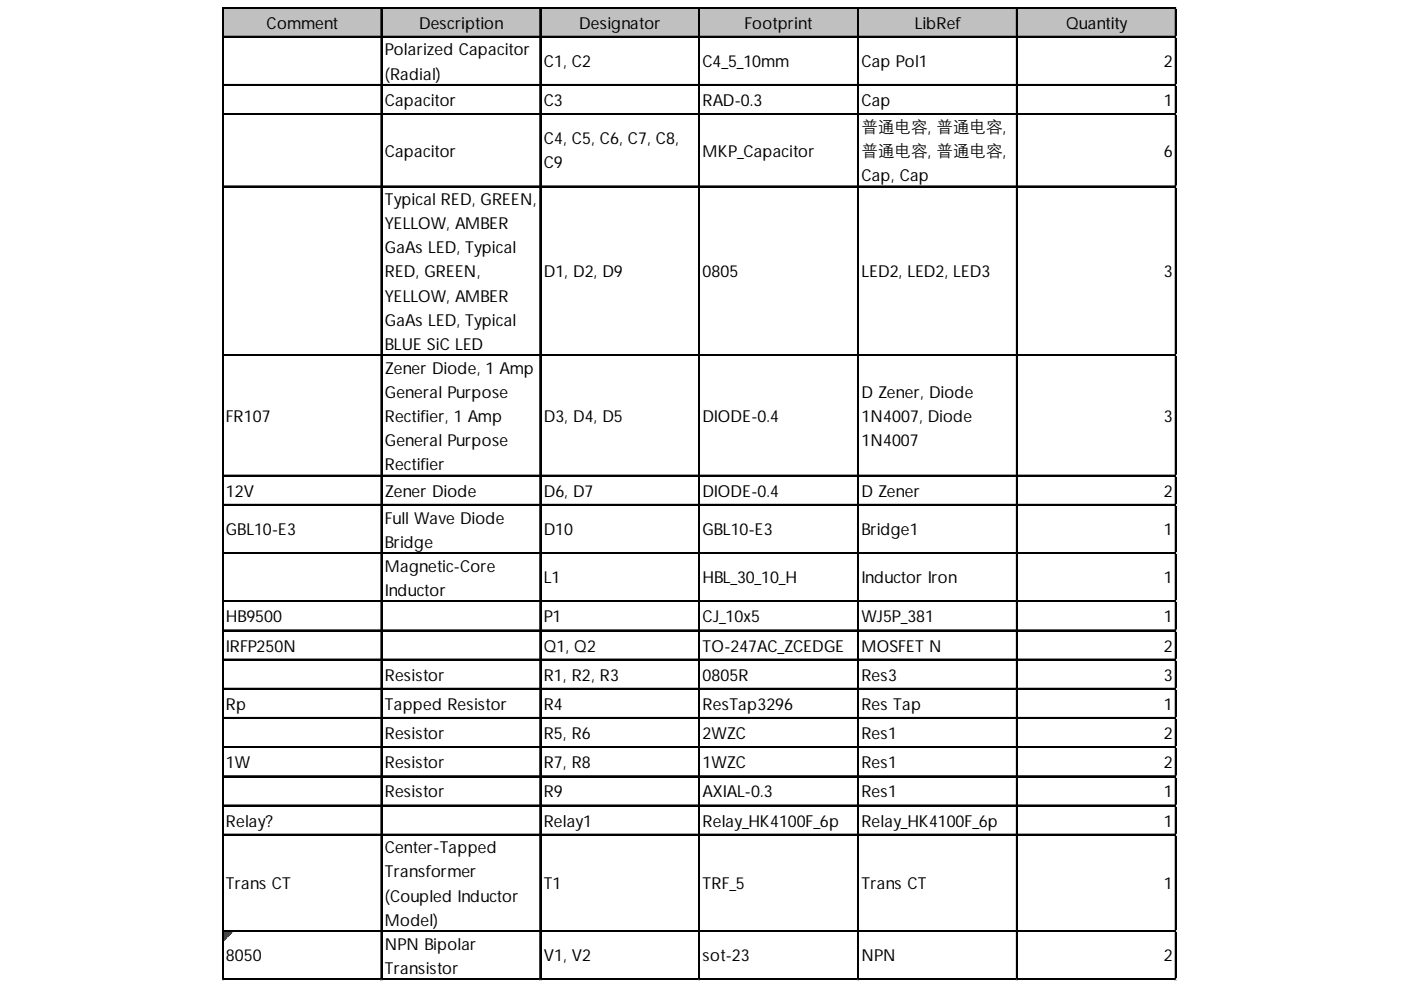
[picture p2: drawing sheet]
<svg xmlns="http://www.w3.org/2000/svg" width="297mm" height="210mm" viewBox="0 0 297 210" stroke-linecap="round" stroke-linejoin="round" font-family="sans-serif">
<defs><g id="words">
<g font-size="3.5">
<text x="56.5" y="6.1">Comment</text>
<text x="81.6" y="11.8">Polarized Capacitor</text>
<text x="88.9" y="6.1">Description</text>
<text x="122.8" y="6.1">Designator</text>
<text x="157.9" y="6.1">Footprint</text>
<text x="194" y="6.1">LibRef</text>
<text x="226" y="6.1">Quantity</text>
<text x="81.6" y="16.9">(Radial)</text>
<text x="115.3" y="14.2">C1, C2</text>
<text x="149" y="14.2">C4_5_10mm</text>
<text x="182.6" y="14.2">Cap Pol1</text>
<text x="246.8" y="14.2">2</text>
<text x="81.6" y="22.5">Capacitor</text>
<text x="115.3" y="22.5">C3</text>
<text x="149" y="22.5">RAD-0.3</text>
<text x="182.6" y="22.5">Cap</text>
<text x="246.8" y="22.5">1</text>
<text x="182.6" y="28">普通电容, 普通电容,</text>
<text x="81.6" y="33.3">Capacitor</text>
<text x="115.3" y="30.6">C4, C5, C6, C7, C8,</text>
<text x="115.3" y="35.7">C9</text>
<text x="149" y="33.3">MKP_Capacitor</text>
<text x="182.6" y="33.1">普通电容, 普通电容,</text>
<text x="246.8" y="33.3">6</text>
<text x="182.6" y="38.4">Cap, Cap</text>
<text x="81.6" y="43.5">Typical RED, GREEN,</text>
<text x="81.6" y="48.6">YELLOW, AMBER</text>
<text x="81.6" y="53.7">GaAs LED, Typical</text>
<text x="81.6" y="58.8">RED, GREEN,</text>
<text x="115.3" y="58.8">D1, D2, D9</text>
<text x="149" y="58.8">0805</text>
<text x="182.6" y="58.8">LED2, LED2, LED3</text>
<text x="246.8" y="58.8">3</text>
<text x="81.6" y="63.9">YELLOW, AMBER</text>
<text x="81.6" y="69">GaAs LED, Typical</text>
<text x="81.6" y="74.1">BLUE SiC LED</text>
<text x="81.6" y="79.3">Zener Diode, 1 Amp</text>
<text x="47.9" y="89.5">FR107</text>
<text x="81.6" y="84.4">General Purpose</text>
<text x="81.6" y="89.5">Rectifier, 1 Amp</text>
<text x="115.3" y="89.5">D3, D4, D5</text>
<text x="149" y="89.5">DIODE-0.4</text>
<text x="182.6" y="84.4">D Zener, Diode</text>
<text x="182.6" y="89.5">1N4007, Diode</text>
<text x="246.8" y="89.5">3</text>
<text x="81.6" y="94.6">General Purpose</text>
<text x="182.6" y="94.6">1N4007</text>
<text x="81.6" y="99.7">Rectifier</text>
<text x="47.9" y="105.3">12V</text>
<text x="81.6" y="105.3">Zener Diode</text>
<text x="115.3" y="105.3">D6, D7</text>
<text x="149" y="105.3">DIODE-0.4</text>
<text x="182.6" y="105.3">D Zener</text>
<text x="246.8" y="105.3">2</text>
<text x="47.9" y="113.4">GBL10-E3</text>
<text x="81.6" y="111">Full Wave Diode</text>
<text x="115.3" y="113.4">D10</text>
<text x="149" y="113.4">GBL10-E3</text>
<text x="182.6" y="113.4">Bridge1</text>
<text x="246.8" y="113.4">1</text>
<text x="81.6" y="116.1">Bridge</text>
<text x="81.6" y="121.2">Magnetic-Core</text>
<text x="115.3" y="123.6">L1</text>
<text x="149" y="123.6">HBL_30_10_H</text>
<text x="182.6" y="123.6">Inductor Iron</text>
<text x="246.8" y="123.6">1</text>
<text x="47.9" y="132">HB9500</text>
<text x="81.6" y="126.3">Inductor</text>
<text x="115.3" y="132">P1</text>
<text x="149" y="132">CJ_10x5</text>
<text x="182.6" y="132">WJ5P_381</text>
<text x="246.8" y="132">1</text>
<text x="47.9" y="138.2">IRFP250N</text>
<text x="115.3" y="138.2">Q1, Q2</text>
<text x="149" y="138.2">TO-247AC_ZCEDGE</text>
<text x="182.6" y="138.2">MOSFET N</text>
<text x="246.8" y="138.2">2</text>
<text x="81.6" y="144.3">Resistor</text>
<text x="115.3" y="144.3">R1, R2, R3</text>
<text x="149" y="144.3">0805R</text>
<text x="182.6" y="144.3">Res3</text>
<text x="246.8" y="144.3">3</text>
<text x="47.9" y="150.5">Rp</text>
<text x="81.6" y="150.5">Tapped Resistor</text>
<text x="115.3" y="150.5">R4</text>
<text x="149" y="150.5">ResTap3296</text>
<text x="182.6" y="150.5">Res Tap</text>
<text x="246.8" y="150.5">1</text>
<text x="81.6" y="156.7">Resistor</text>
<text x="115.3" y="156.7">R5, R6</text>
<text x="149" y="156.7">2WZC</text>
<text x="182.6" y="156.7">Res1</text>
<text x="246.8" y="156.7">2</text>
<text x="47.9" y="162.9">1W</text>
<text x="81.6" y="162.9">Resistor</text>
<text x="115.3" y="162.9">R7, R8</text>
<text x="149" y="162.9">1WZC</text>
<text x="182.6" y="162.9">Res1</text>
<text x="246.8" y="162.9">2</text>
<text x="81.6" y="169.1">Resistor</text>
<text x="115.3" y="169.1">R9</text>
<text x="149" y="169.1">AXIAL-0.3</text>
<text x="182.6" y="169.1">Res1</text>
<text x="246.8" y="169.1">1</text>
<text x="47.9" y="175.3">Relay?</text>
<text x="115.3" y="175.3">Relay1</text>
<text x="149" y="175.3">Relay_HK4100F_6p</text>
<text x="182.6" y="175.3">Relay_HK4100F_6p</text>
<text x="246.8" y="175.3">1</text>
<text x="81.6" y="180.9">Center-Tapped</text>
<text x="47.9" y="188.5">Trans CT</text>
<text x="81.6" y="186">Transformer</text>
<text x="81.6" y="191.1">(Coupled Inductor</text>
<text x="115.3" y="188.5">T1</text>
<text x="149" y="188.5">TRF_5</text>
<text x="182.6" y="188.5">Trans CT</text>
<text x="246.8" y="188.5">1</text>
<text x="81.6" y="196.3">Model)</text>
<text x="47.9" y="203.8">8050</text>
<text x="81.6" y="201.4">NPN Bipolar</text>
<text x="115.3" y="203.8">V1, V2</text>
<text x="149" y="203.8">sot-23</text>
<text x="182.6" y="203.8">NPN</text>
<text x="246.8" y="203.8">2</text>
<text x="81.6" y="206.5">Transistor</text>
</g>
</g></defs>
<path d="M47.3 1.7h202.2v6.3h-202.2z" fill="#c0c0c0"/>
<path d="M47.4 197.6h1.9" fill="none" stroke="#008000" stroke-width=".27"/>
<path d="M47.4 197.6h1.9v.3h-1.9z" fill="#008000"/>
<path d="M47.4 197.9h1.6" fill="none" stroke="#008000" stroke-width=".27"/>
<path d="M47.4 197.9h1.6v.2h-1.6z" fill="#008000"/>
<path d="M47.4 198.1h1.3" fill="none" stroke="#008000" stroke-width=".27"/>
<path d="M47.4 198.1h1.3v.3h-1.3z" fill="#008000"/>
<path d="M47.4 198.4h1.1" fill="none" stroke="#008000" stroke-width=".27"/>
<path d="M47.4 198.4h1.1v.3h-1.1z" fill="#008000"/>
<path d="M47.4 198.7h.8" fill="none" stroke="#008000" stroke-width=".27"/>
<path d="M47.4 198.7h.8v.2h-.8z" fill="#008000"/>
<path d="M47.4 198.9h.5" fill="none" stroke="#008000" stroke-width=".27"/>
<path d="M47.4 198.9h.5v.3h-.5z" fill="#008000"/>
<path d="M47.4 199.2h.2" fill="none" stroke="#008000" stroke-width=".27"/>
<path d="M47.4 199.2h.2v.3h-.2z" fill="#008000"/>
<g fill="none" stroke="#000" stroke-width=".27">
<path d="M47.1 1.5v206.3M47.2 1.5v206.3M47.4 1.5h202.1M47.4 1.7h202.1M47.4 7.7h202.1M47.4 7.8h202.1M47.4 17.9h202.1M47.4 18.1h202.1M80.8 1.8v206M80.9 1.8v206M114.5 1.8v206M114.6 1.8v206"/>
<path d="M148.2 1.8v206M148.3 1.8v206M181.8 1.8v206M182 1.8v206M215.5 1.8v206M215.7 1.8v206M249.2 1.8v206M249.3 1.8v206M47.4 24.1h202.1M47.4 24.2h202.1M47.4 39.4h202.1M47.4 39.6h202.1"/>
<path d="M47.4 75.2h202.1M47.4 75.4h202.1M47.4 100.8h202.1M47.4 100.9h202.1M47.4 107h202.1M47.4 107.1h202.1M47.4 117.2h202.1M47.4 117.3h202.1M47.4 127.4h202.1M47.4 127.5h202.1M47.4 133.6h202.1M47.4 133.7h202.1"/>
<path d="M47.4 139.8h202.1M47.4 139.9h202.1M47.4 146h202.1M47.4 146.1h202.1M47.4 152.1h202.1M47.4 152.3h202.1M47.4 158.3h202.1M47.4 158.5h202.1M47.4 164.5h202.1M47.4 164.6h202.1M47.4 170.7h202.1M47.4 170.8h202.1"/>
<path d="M47.4 176.9h202.1M47.4 177h202.1M47.4 197.3h202.1M47.4 197.5h202.1M47.4 207.5h202.1M47.4 207.7h202.1"/>
</g>
<path d="M47.1 207.8v.1" fill="none" stroke="#d4d4d4" stroke-width=".27"/>
<path d="M47.1 207.8l.3 .1z" fill="#d4d4d4"/>
<path d="M80.8 207.8v.1" fill="none" stroke="#d4d4d4" stroke-width=".27"/>
<path d="M80.8 207.8l.3 .1z" fill="#d4d4d4"/>
<path d="M114.5 207.8v.1" fill="none" stroke="#d4d4d4" stroke-width=".27"/>
<path d="M114.5 207.8l.2 .1z" fill="#d4d4d4"/>
<path d="M148.2 207.8v.1" fill="none" stroke="#d4d4d4" stroke-width=".27"/>
<path d="M148.2 207.8l.2 .1z" fill="#d4d4d4"/>
<path d="M181.8 207.8v.1" fill="none" stroke="#d4d4d4" stroke-width=".27"/>
<path d="M181.8 207.8l.3 .1z" fill="#d4d4d4"/>
<path d="M215.5 207.8v.1" fill="none" stroke="#d4d4d4" stroke-width=".27"/>
<path d="M215.5 207.8l.3 .1z" fill="#d4d4d4"/>
<path d="M249.2 207.8v.1" fill="none" stroke="#d4d4d4" stroke-width=".27"/>
<path d="M249.2 207.8l.3 .1z" fill="#d4d4d4"/>
<path d="M249.5 1.5h.1" fill="none" stroke="#d4d4d4" stroke-width=".27"/>
<path d="M249.5 1.5v.3z" fill="#d4d4d4"/>
<path d="M249.5 7.7h.1" fill="none" stroke="#d4d4d4" stroke-width=".27"/>
<path d="M249.5 7.7v.3z" fill="#d4d4d4"/>
<path d="M249.5 17.9h.1" fill="none" stroke="#d4d4d4" stroke-width=".27"/>
<path d="M249.5 17.9v.3z" fill="#d4d4d4"/>
<path d="M249.5 24.1h.1" fill="none" stroke="#d4d4d4" stroke-width=".27"/>
<path d="M249.5 24.1v.3z" fill="#d4d4d4"/>
<path d="M249.5 39.4h.1" fill="none" stroke="#d4d4d4" stroke-width=".27"/>
<path d="M249.5 39.4v.3z" fill="#d4d4d4"/>
<path d="M249.5 75.2h.1" fill="none" stroke="#d4d4d4" stroke-width=".27"/>
<path d="M249.5 75.2v.3z" fill="#d4d4d4"/>
<path d="M249.5 100.8h.1" fill="none" stroke="#d4d4d4" stroke-width=".27"/>
<path d="M249.5 100.8v.2z" fill="#d4d4d4"/>
<path d="M249.5 107h.1" fill="none" stroke="#d4d4d4" stroke-width=".27"/>
<path d="M249.5 107v.2z" fill="#d4d4d4"/>
<path d="M249.5 117.2h.1" fill="none" stroke="#d4d4d4" stroke-width=".27"/>
<path d="M249.5 117.2v.2z" fill="#d4d4d4"/>
<path d="M249.5 127.4h.1" fill="none" stroke="#d4d4d4" stroke-width=".27"/>
<path d="M249.5 127.4v.3z" fill="#d4d4d4"/>
<path d="M249.5 133.6h.1" fill="none" stroke="#d4d4d4" stroke-width=".27"/>
<path d="M249.5 133.6v.2z" fill="#d4d4d4"/>
<path d="M249.5 139.8h.1" fill="none" stroke="#d4d4d4" stroke-width=".27"/>
<path d="M249.5 139.8v.2z" fill="#d4d4d4"/>
<path d="M249.5 146h.1" fill="none" stroke="#d4d4d4" stroke-width=".27"/>
<path d="M249.5 146v.2z" fill="#d4d4d4"/>
<path d="M249.5 152.1h.1" fill="none" stroke="#d4d4d4" stroke-width=".27"/>
<path d="M249.5 152.1v.3z" fill="#d4d4d4"/>
<path d="M249.5 158.3h.1" fill="none" stroke="#d4d4d4" stroke-width=".27"/>
<path d="M249.5 158.3v.3z" fill="#d4d4d4"/>
<path d="M249.5 164.5h.1" fill="none" stroke="#d4d4d4" stroke-width=".27"/>
<path d="M249.5 164.5v.3z" fill="#d4d4d4"/>
<path d="M249.5 170.7h.1" fill="none" stroke="#d4d4d4" stroke-width=".27"/>
<path d="M249.5 170.7v.3z" fill="#d4d4d4"/>
<path d="M249.5 176.9h.1" fill="none" stroke="#d4d4d4" stroke-width=".27"/>
<path d="M249.5 176.9v.2z" fill="#d4d4d4"/>
<path d="M249.5 197.3h.1" fill="none" stroke="#d4d4d4" stroke-width=".27"/>
<path d="M249.5 197.3v.3z" fill="#d4d4d4"/>
<path d="M249.5 207.5h.1" fill="none" stroke="#d4d4d4" stroke-width=".27"/>
<path d="M249.5 207.5v.3z" fill="#d4d4d4"/>
<use href="#words"/>
</svg>
